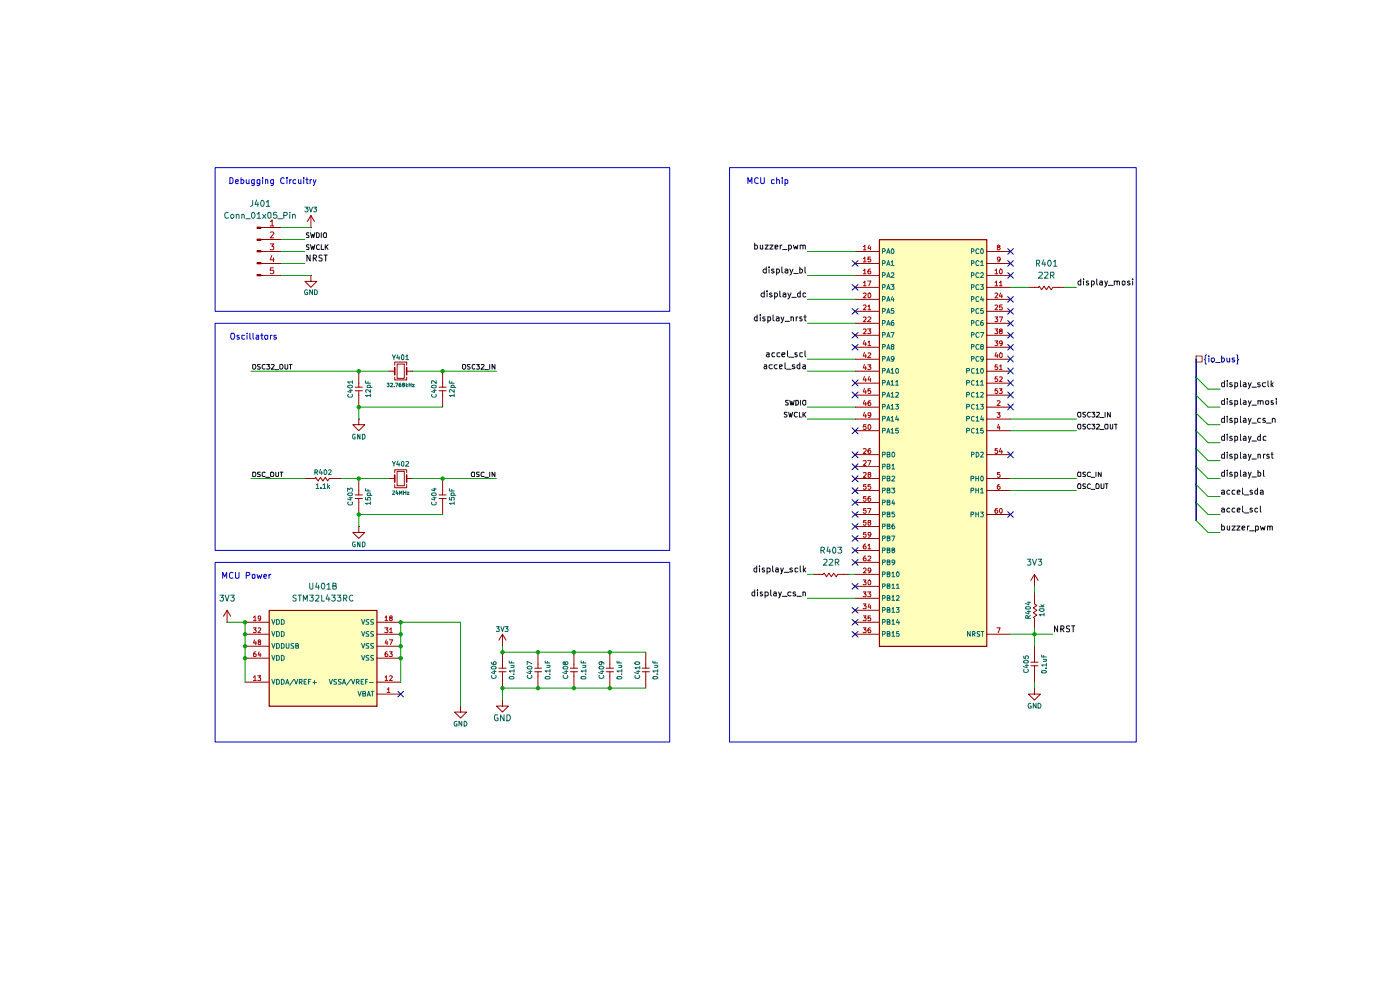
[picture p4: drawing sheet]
<svg xmlns="http://www.w3.org/2000/svg" width="297mm" height="210mm" viewBox="0 0 297 210" stroke-linecap="round" stroke-linejoin="round" font-family="sans-serif">
<g fill="#ffb">
<path d="M57.1 129.5h22.9v20.3h-22.9z"/>
<path d="M186.6 50.8h22.7v86.3h-22.7z"/>
</g>
<g fill="none" stroke="#910000" stroke-width=".21">
<path d="M181.4 53.3h5.1M181.4 55.9h5.1M181.4 58.4h5.1M209.3 53.3h5.1M209.3 55.9h5.1M209.3 58.4h5.1M82.5 78.7h1.2M83.7 77.5v-.7h2.6v.7M84.2 77.2h1.6v3.1h-1.6zM86.3 78.7h1.2M181.4 61h5.1M181.4 63.5h5.1"/>
<path d="M181.4 66h5.1M181.4 68.6h5.1M181.4 71.1h5.1M181.4 73.7h5.1M181.4 76.2h5.1M181.4 78.7h5.1M209.3 61h5.1M209.3 63.5h5.1M209.3 66h5.1M209.3 68.6h5.1M209.3 71.1h5.1M209.3 73.7h5.1"/>
<path d="M209.3 76.2h5.1M209.3 78.7h5.1M218.2 61h2.1l.2-.3 .5 .8 .5-.8 .5 .8 .5-.8 .5 .8 .4-.5h2.4M83.7 80v.6h2.6v-.6M84.2 100h1.6v3h-1.6zM181.4 81.3h5.1M181.4 83.8h5.1M181.4 86.4h5.1M181.4 88.9h5.1M181.4 91.4h5.1M181.4 96.4h5.1M181.4 99h5.1"/>
<path d="M209.3 81.3h5.1M209.3 83.8h5.1M209.3 86.4h5.1M209.3 88.9h5.1M209.3 91.4h5.1M209.3 96.4h5.1M64.7 101.5h2.1l.2-.2 .5 .7 .5-.7 .5 .7 .5-.7 .5 .7 .3-.5h2.5M75.4 105.7h1.5M75.4 105h1.5M76.1 111.7v1.2h1.3l-1.3 1.3-1.3-1.3h1.3M76.1 111.7h.1M76.1 101.5v3.5"/>
<path d="M76.1 105.7v3.4M82.5 101.5h1.2M83.7 100.2v-.5h2.6v.5M83.7 102.8v.7h2.6v-.7M86.3 101.5h1.2M93.1 105.7h1.6M93.1 105h1.6M93.9 101.5v3.5M93.9 105.7v3.4M181.4 101.5h5.1M181.4 104.1h5.1M181.4 106.6h5.1"/>
<path d="M181.4 109.1h5.1M181.4 111.7h5.1M181.4 114.2h5.1M181.4 116.8h5.1M181.4 119.3h5.1M209.3 101.5h5.1M209.3 104.1h5.1M209.3 109.1h5.1M48.2 132h.1M48.2 129.5l-.8 1.2M48.2 129.5l.7 1.2M48.2 129.5v2.5"/>
<path d="M52 132h5.1M52 134.5h5.1M52 137.1h5.1M52 139.6h5.1M79.9 132h5.1M79.9 134.5h5.1M79.9 137.1h5.1M79.9 139.6h5.1M137 138.3v3.4M172.6 121.8h2l.2-.2 .5 .7 .6-.7 .5 .7 .5-.7 .5 .7 .3-.5h2.5M181.4 132h5.1M181.4 134.5h5.1"/>
<path d="M181.4 121.8h5.1M181.4 124.4h5.1M181.4 126.9h5.1M181.4 129.5h5.1M209.3 134.5h5.1M219.5 124.4h.1M219.5 125.6v2.5l.5 .3-.8 .5 .8 .6-.8 .5 .8 .5-.8 .5 .3 .1v2.2M219.5 121.8v2.6M219.5 137.1v3.4M219.5 121.8l-.8 1.3M219.5 121.8l.7 1.3M52 144.7h5.1"/>
<path d="M79.9 144.7h5.1M79.9 147.2h5.1M97.7 149.8v1.2h1.3l-1.3 1.3-1.3-1.3h1.3M97.7 149.8h.1M106.6 148.5v1.3h1.3l-1.3 1.2-1.3-1.2h1.3M106.6 148.5h.1M136.2 142.5h1.6M136.2 141.7h1.6M137 142.5v3.5M218.7 141.2h1.5M218.7 140.5h1.5M219.5 146v1.2h1.2l-1.2 1.3-1.3-1.3h1.3"/>
<path d="M219.5 146h.1M219.5 141.2v3.5"/>
</g>
<path d="M186.6 50.8h22.7v86.3h-22.7zM57.1 129.5h22.9v20.3h-22.9z" fill="none" stroke="#910000" stroke-width=".25"/>
<g fill="none" stroke="#b90000" stroke-width=".21">
<path d="M183.1 52.3l.4-.3v1M183.1 54.9l.4-.4v1M183.1 57.4l.4-.3v1M183.1 59.9l.4-.3v1M183.1 53h.6M183.1 55.5h.6M183.1 58.1h.6M184.1 59.6h.6l-.4 1M184.4 52l-.3 .7h.6M184.7 54.5h-.6v.5l.6-.1v.6h-.6M184.7 57.1h-.3l-.3 .2v.7l.6 .1v-.6h-.5l-.1 .2M184.7 52.3v.7"/>
<path d="M211.1 57.4l.3-.3v1M211.1 59.9l.3-.3v1M211.1 58.1h.6M211.8 52.4l-.2-.1v-.2h.5l.1 .1-.2 .2-.4 .2 .1 .4h.3l.2-.2-.3-.4M212 59.9l.3-.3v1M212.2 54.9l-.3 .3-.3-.1v-.5h.5a.73 .73 0 0 1-.2 .9h-.2M212.3 57.1l.3 .2-.1 .8h-.3l-.2-.4zM183.1 62.2h.6v.4l-.6 .6h.6M183.1 64.8h.6v.3l-.6 .6h.6M183.1 67.3h.6v.3l-.6 .6h.6M183.1 69.8h.6v.4l-.6 .6h.6M183.1 60.6h.6"/>
<path d="M183.4 72.2l-.3 .8h.7M183.4 74.8l-.3 .7h.7M183.4 77.3l-.3 .8h.7M183.4 79.8l-.3 .8h.7M183.6 72.6v.7M183.6 75.2v.7M183.6 77.7v.7M184.1 69.8h.6l-.3 .4h.3v.2v.4l-.6-.1M184.1 77.4h.6l-.3 .4h.3v.4l-.2 .2-.4-.1M184.1 62.3l.3-.2a.53 .53 0 0 1 .3 .6 .53 .53 0 0 1-.4 .5l-.2-.2zM184.1 65l.3-.3v1M184.1 67.3l.4-.1 .2 .4-.6 .6h.6"/>
<path d="M184.1 72.6l.3-.3v1M184.1 74.9l.4-.1 .2 .3-.6 .8h.6M184.1 65.7h.6M184.1 73.3h.6M184.4 79.8l-.3 .8h.6M211.1 62.2l.4-.1 .2 .2-.6 .9h.6M211.1 64.8l.4-.1 .2 .2-.6 .8h.6M211.1 67.2h.6l-.4 .4h.3l.1 .2-.1 .4h-.5M211.1 69.8h.6l-.4 .4h.3l.1 .2-.1 .4-.5-.1M211.1 72.3h.6l-.4 .4h.3l.1 .5-.2 .1-.4-.1M211.1 60.6h.6M211.3 74.8l-.2 .7h.7"/>
<path d="M211.6 77.4h-.4l-.1 .5 .5-.1 .1 .4-.2 .2-.4-.1M211.6 79.9h-.4l-.1 .5 .5-.1 .1 .5-.2 .1h-.4M211.6 75.2v.7M212 67.2h.7l-.4 1M212 77.6l.3-.2v1M212 60.6h.6M212 78.4h.6M212.3 62.1l-.3 .7h.7M212.3 70.2l-.3-.3 .3-.1h.3v.3l-.6 .3 .2 .4 .4-.1v-.4l-.2-.1M212.3 74.8l.3 .2v.7l-.3 .2a.63 .63 0 0 1 0-1.1zM212.5 62.5v.7M212.6 64.7h-.5l-.1 .5 .5-.1 .1 .5h-.6"/>
<path d="M212.6 72.7l-.1 .2h-.3l-.2-.4 .3-.2 .3 .1v.7l-.4 .2M183.1 95.2h.6v.4l-.6 .6h.6M183.1 97.8h.6v.3l-.6 .6h.6M183.4 82.4l-.3 .7h.7M183.4 84.9l-.3 .8h.7M183.4 87.5l-.3 .7h.7M183.6 80.3v.6M183.6 82.8v.7M183.6 85.3v.7M183.6 87.9v.7M183.7 90.1h-.5l-.1 .5 .5-.2 .1 .2v.4h-.6M184.1 97.7h.6l-.4 1"/>
<path d="M184.1 90.3l.2-.2a.52 .52 0 0 1 .5 .5 .52 .52 0 0 1-.4 .5l-.3-.2zM184.7 82.5h-.6v.5l.2-.2 .4 .1v.4l-.2 .2-.4-.1M184.7 85h-.4l-.2 .3v.6l.4 .1 .2-.1v-.5l-.2-.1-.4 .3M184.7 95.2h-.4l-.2 .2v.7a.35 .35 0 0 0 .5 0 .35 .35 0 0 0 0-.5 .35 .35 0 0 0-.5 0v.2M184.7 80.3v.6M184.7 88v.1h-.6l.1-.6h.5a.72 .72 0 0 1-.3 1.1h-.2M211.5 87.5h.7l-.4 .4 .4 .2v.3l-.3 .2-.4-.1M211.6 82.5h-.4l-.1 .5 .4-.2 .2 .5-.2 .2-.4-.1M211.6 85.1l.4-.1 .2 .3-.7 .7h.7M211.6 95.2h-.4l-.1 .4 .4-.1 .2 .3-.1 .3h-.5M211.8 90l-.2 .8h.6M212 80h.6v.3l-.6 .6h.6"/>
<path d="M212 82.5h.6l-.3 .3 .3 .2v.4h-.6M212 90.4v.7M212.3 95.1l-.3 .7h.7M212.5 95.5v.7M183.1 100.3h.6v.4l-.6 .6h.6M183.6 115.4a.59 .59 0 0 0-.5 .4 .59 .59 0 0 0 .2 .6l.4-.1v-.4l-.3-.1-.3 .2M183.6 117.9a.59 .59 0 0 0-.5 .4 .59 .59 0 0 0 .2 .7l.4-.1v-.5h-.3l-.3 .1M183.7 102.8h-.5l-.1 .4h.6v.5h-.6M183.7 105.3h-.5l-.1 .4h.6v.5l-.1 .1-.5-.1M183.7 107.9h-.5l-.1 .4h.6v.4l-.1 .2-.5-.2M183.7 110.4h-.5l-.1 .4h.6v.5l-.1 .1-.5-.1M183.7 112.9h-.5l-.1 .5h.6v.4l-.1 .2-.5-.2"/>
<path d="M184.1 107.9h.6l-.4 1M184.1 115.7l.3-.3v1M184.1 118.1l.4-.2 .2 .4-.6 .7h.6M184.1 116.4h.6M184.3 100.7l-.2-.1v-.3l.6-.1v.4l-.6 .2v.4a.36 .36 0 0 0 .6 0 .36 .36 0 0 0 0-.5h-.2M184.3 110.8l-.2-.1v-.2l.6-.1v.3l-.6 .2v.4l.2 .1 .4-.2v-.4h-.2M184.7 102.8h-.6v.4a.35 .35 0 0 1 .5 0 .35 .35 0 0 1 0 .5 .35 .35 0 0 1-.5 0M184.7 105.3h-.4l-.2 .2v.7l.2 .1h.4v-.6h-.4l-.2 .1M184.7 113.4l-.2 .1h-.4l.1-.6 .5 .1a.61 .61 0 0 1-.5 1M211.6 107.9h-.4l-.1 .4 .1 .5 .3 .1 .2-.5-.2-.2-.4 .2M212 102.8h-.2l-.2 .2v.7a.35 .35 0 0 0 .5 0 .35 .35 0 0 0 0-.5 .35 .35 0 0 0-.5 0v.2M212.1 100.2h-.5v.5a.35 .35 0 0 1 .5 0 .35 .35 0 0 1 0 .5 .35 .35 0 0 1-.5 0"/>
<path d="M212.2 107.9h.3l.1 .1v.6l-.3 .3a.66 .66 0 0 1-.1-1zM53.8 131l.3-.4v1.1M53.8 133.2h.6l-.4 .4h.3l.1 .2-.1 .4-.5-.1M53.8 131.7h.6M54 135.7l-.2 .7h.6M54.3 138.3h-.4a.74 .74 0 0 0-.1 1h.5l.1-.4-.1-.2h-.5v.2M54.3 136.1v.6M54.8 133.3h.5v.3l-.6 .6h.6M54.9 136.1h-.1v-.3h.5v.3l-.5 .2v.4h.4l.1-.4-.2-.2M54.9 138.3l-.1 .6h.6M55.2 138.6v.7M55.3 131.1l-.2 .2-.3-.1v-.5h.5v.7l-.2 .3h-.2"/>
<path d="M81.6 133.2h.7l-.3 .4 .3 .2v.2l-.2 .2-.5-.1M81.7 131l.3-.4v1.1M81.7 131.7h.6M82 135.7l-.3 .7h.6M82.1 138.3l-.4 .2v.7l.4 .1 .2-.2-.2-.4h-.3l-.1 .2M82.1 136.1v.6M82.6 133.5l.4-.3v1M82.6 135.7h.7l-.5 1M82.6 138.3h.6l-.3 .4h.2l.1 .2-.1 .4-.5-.1M82.6 134.2h.6M82.8 131.1l-.2-.2 .1-.2 .4-.1 .1 .3-.1 .2h-.4v.6h.4l.1-.4-.1-.2M183.1 120.6l.2-.1 .4 .1v.4l-.6 .5h.6"/>
<path d="M183.1 123h.6l-.3 .4 .3 .1v.5h-.6M183.1 125.6h.6l-.3 .4 .3 .1v.4h-.6M183.1 128.1h.6l-.3 .4 .3 .1v.4h-.6M183.1 130.6h.6l-.3 .5h.3v.5h-.6M183.1 133.2h.6l-.3 .4 .3 .1v.4h-.6M184.1 125.6h.6l-.3 .4 .3 .2v.4l-.6-.1M184.4 123a.53 .53 0 0 1 .3 .6 .53 .53 0 0 1-.4 .4l-.2-.1v-.6zM184.4 128.1l-.3 .7h.6M184.7 130.6h-.6v.5h.6v.6l-.6-.1M184.7 133.2h-.3l-.3 .2v.7l.6 .1v-.6h-.5l-.1 .2M184.7 128.4v.7M184.7 121l-.2 .2-.4-.1v-.5l.2-.1 .4 .1a.64 .64 0 0 1-.2 .9h-.3"/>
<path d="M211.5 133.2h.7l-.4 1M53.8 143.7l.3-.4v1.1M53.8 144.4h.6M54.7 143.3h.6l-.4 .5h.4v.5h-.6M81.7 143.7l.3-.4v1.1M81.7 144.4h.6M82.1 146.2l.4-.3v1M82.1 146.9h.6M82.6 143.4l.5-.1 .1 .2-.6 .9h.6"/>
</g>
<g fill="none" stroke="#006665" stroke-width=".21">
<path d="M187.2 53.3h.6v-.4l-.2-.2h-.4v1.1M187.2 55.9l.6-.1v-.3l-.2-.2h-.4v1M187.2 58.4l.6-.1v-.3l-.2-.2h-.4v1M188.1 53.8l.4-1.1 .3 1.1M188.1 56.3l.4-1 .3 1M188.1 58.8l.4-1 .3 1M188.2 53.5h.5M188.2 56h.5M188.2 58.6h.5M189.1 55.6l.2-.3v1M189.1 58l.4-.2 .2 .4-.7 .6h.7M189.1 56.3h.6"/>
<path d="M189.3 52.7a.53 .53 0 0 1 .4 .6 .53 .53 0 0 1-.5 .5l-.1-.6zM206.1 53.3h.5l.1-.3-.3-.3h-.3v1.1M206.1 55.9l.5-.1 .1-.3-.3-.2h-.3v1M206.1 58.4l.5-.1 .1-.2-.3-.3h-.3v1M207.7 52.9l-.3-.2a.61 .61 0 0 0-.2 1.1l.5-.1M207.7 55.5l-.3-.2a.61 .61 0 0 0-.2 1l.5-.1M207.7 58l-.3-.2a.61 .61 0 0 0-.2 1h.5M208 55.6l.4-.3v1M208 58l.4-.2 .2 .3-.6 .7h.6M208 56.3h.6M208.3 52.7a.53 .53 0 0 1 .3 .6 .53 .53 0 0 1-.4 .5l-.2-.6zM187.2 61h.4l.2-.2v-.3l-.6-.1v1"/>
<path d="M187.2 63.5h.4l.2-.2v-.3l-.6-.1v1M187.2 66h.4l.2-.1v-.4l-.6-.1v1.1M187.2 68.6h.4l.2-.2v-.3l-.6-.1v1M187.2 71h.5l.1-.4-.6-.1v1M187.2 73.6h.5l.1-.4-.6-.1v1M187.2 76.1h.5l.1-.4-.6-.1v1M187.2 78.7h.5l.1-.5-.6-.1v1.1M188.1 61.4l.4-1 .3 1M188.1 63.9l.4-1 .3 1M188.1 66.5l.4-1.1 .3 1.1M188.1 69l.4-1 .3 1M188.1 71.5l.4-1 .3 1"/>
<path d="M188.1 74.1l.4-1 .3 1M188.1 76.6l.4-1 .3 1M188.1 79.2l.4-1.1 .3 1.1M188.2 61.1h.5M188.2 63.7h.5M188.2 66.2h.5M188.2 68.7h.5M188.2 71.3h.5M188.2 73.8h.5M188.2 76.4h.5M188.2 78.9h.5M189 60.4h.7l-.4 .4h.3l.1 .2-.1 .4-.6-.1"/>
<path d="M189 70.5h.7l-.5 1M189.1 78.5l.2-.4v1.1M189.1 79.2h.6M189.2 73.5l-.1-.3 .4-.1 .2 .2-.1 .2-.5 .1v.5h.5l.1-.4-.2-.2M189.3 62.9l-.2 .7h.6M189.6 65.4h-.5v.6l.5-.1v.6l-.5-.1M189.6 68h-.3a.82 .82 0 0 0-.2 1h.5l.1-.4-.1-.2h-.5v.2M189.6 63.2v.7M189.7 76l-.2 .3h-.3l-.1-.3v-.2l.4-.2a.83 .83 0 0 1 0 1h-.4M190.2 78.1l.4 .2v.7l-.1 .2h-.3l-.1-.2a.64 .64 0 0 1 .1-.9zM205.1 78.7h.5l.1-.5-.6-.1v1.1M206.1 61h.3l.3-.3-.1-.2-.5-.1v1"/>
<path d="M206.1 63.5h.3l.3-.3-.1-.2-.5-.1v1M206.1 66h.3l.3-.2-.1-.3-.5-.1v1.1M206.1 68.6h.3l.3-.3-.1-.2-.5-.1v1M206.1 71h.4l.2-.3-.6-.2v1M206.1 73.6h.4l.2-.4-.6-.1v1M206.1 76.1h.4l.2-.3-.6-.2v1M206.7 78.2l-.3-.1-.3 .3v.5l.1 .3 .5-.1M207.1 78.5l.2-.4v1.1M207.1 79.2h.6M207.7 60.5a.45 .45 0 0 0-.6 0 .45 .45 0 0 0 0 .6l.1 .3 .5-.1M207.7 63a.45 .45 0 0 0-.6 .1 .45 .45 0 0 0 0 .6l.1 .2 .5-.1M207.7 65.5a.45 .45 0 0 0-.6 .1 .45 .45 0 0 0 0 .6l.1 .3 .5-.1"/>
<path d="M207.7 68.1a.45 .45 0 0 0-.6 0 .45 .45 0 0 0 0 .6l.1 .3 .5-.1M207.7 70.6a.49 .49 0 0 0-.6 .1 .49 .49 0 0 0 0 .7l.1 .1h.5M207.7 73.2a.49 .49 0 0 0-.6 .1 .49 .49 0 0 0 0 .6l.1 .2 .5-.1M207.7 75.7a.49 .49 0 0 0-.6 .1 .49 .49 0 0 0 0 .7l.1 .1 .5-.1M208 60.4h.6l-.3 .4h.2l.1 .2-.1 .4-.5-.1M208 70.5h.7l-.5 1M208.1 78.2l.2-.1a.53 .53 0 0 1 .3 .6 .53 .53 0 0 1-.4 .5l-.2-.4zM208.2 73.5l-.2-.3 .4-.1 .2 .2-.1 .2-.4 .1v.5h.4l.1-.4-.2-.2M208.3 62.9l-.3 .7h.7M208.5 65.4h-.4l-.1 .6 .5-.1v.6l-.5-.1M208.5 68l-.3 .1a.74 .74 0 0 0-.1 .9h.4l.1-.4-.1-.2h-.4l-.1 .2M208.5 63.2v.7"/>
<path d="M208.6 76l-.2 .3h-.2l-.2-.3v-.2l.4-.2a.83 .83 0 0 1 0 1h-.3M187.2 81.2h.5l.1-.4-.6-.1v1M187.2 83.7h.5l.1-.4-.6-.1v1M187.2 86.3h.5l.1-.4-.6-.1v1M187.2 88.8h.5l.1-.4-.6-.1v1M187.2 91.4h.5l.1-.5-.6-.1v1.1M187.2 96.4h.5l.1-.4-.6-.1v1M187.2 99h.5l.1-.4-.6-.1v1M188.1 81.7l.4-1 .3 1M188.1 84.2l.4-1 .3 1M188.1 86.8l.4-1 .3 1M188.1 89.3l.4-1 .3 1"/>
<path d="M188.1 91.9l.4-1.1 .3 1.1M188.2 96.4h.5v-.5h-.5v1h.6v-.4l-.2-.1M188.2 99l.5-.1v-.4h-.5v1l.6-.1v-.3l-.2-.1M188.2 81.4h.5M188.2 84h.5M188.2 86.5h.5M188.2 89.1h.5M188.2 91.6h.5M189.1 81l.2-.3v1M189.1 83.5l.2-.3v1M189.1 86l.2-.2v1M189.1 88.6l.2-.3v1"/>
<path d="M189.1 91.1l.2-.3v1.1M189.1 81.7h.6M189.1 84.2h.6M189.1 86.8h.6M189.1 89.3h.6M189.1 91.9h.6M189.2 98.7l.3-.2v1M189.2 99.5h.6M189.3 95.9a.52 .52 0 0 1 .6 .5 .52 .52 0 0 1-.4 .5l-.3-.1zM190 81l.3-.3v1M190 83.3h.6v.4l-.6 .5h.6M190 85.8h.6l-.4 .4 .4 .1v.4h-.6"/>
<path d="M190 81.7h.6M190.2 88.2l-.2 .8h.7M190.5 88.6v.7M190.6 90.8h-.5l-.1 .6 .5-.1 .1 .5h-.6M205.1 81.2h.5l.1-.4-.6-.1v1M205.1 83.7h.5l.1-.4-.6-.1v1M205.1 86.3h.5l.1-.4-.6-.1v1M205.1 88.8h.5l.1-.4-.6-.1v1M205.1 91.4h.5l.1-.5-.6-.1v1.1M206.1 96.4h.4l.2-.3-.2-.2h-.4v1M206.7 80.8l-.3-.1-.3 .2v.5l.3 .3 .3-.1M206.7 83.3l-.3-.1-.3 .3v.5l.3 .2h.3"/>
<path d="M206.7 85.9l-.3-.1-.3 .2v.5l.3 .3 .3-.1M206.7 88.4l-.3-.1-.3 .3v.5l.3 .2 .3-.1M206.7 90.9l-.3-.1-.3 .3v.5l.3 .3 .3-.1M207.1 81l.2-.3v1M207.1 83.5l.2-.3v1M207.1 86l.2-.2v1M207.1 88.6l.2-.3v1M207.1 91.1l.2-.3v1.1M207.1 95.9h.3l.3 .5-.4 .5h-.2zM207.1 81.7h.6M207.1 84.2h.6M207.1 86.8h.6"/>
<path d="M207.1 89.3h.6M207.1 91.9h.6M208 81l.4-.3v1M208 83.3l.4-.1 .2 .2-.6 .8h.6M208 85.8h.6l-.3 .4h.2l.1 .4-.2 .2-.4-.1M208 96l.5-.1 .1 .2-.6 .8h.6M208 81.7h.6M208.3 88.2l-.3 .8h.7M208.5 90.8h-.4l-.1 .6 .5-.1 .1 .4-.2 .2-.4-.1M208.5 88.6v.7M187.2 101.5h.5l.1-.4-.6-.1v1M187.2 104.1l.6-.1v-.4l-.6-.1v1.1"/>
<path d="M187.2 106.6l.6-.1v-.3l-.6-.1v1M187.2 109.1h.6v-.4l-.6-.1v1M187.2 111.7l.6-.1v-.3l-.6-.1v1M187.2 114.2l.6-.1v-.3l-.6-.1v1M187.2 116.8l.6-.1v-.4l-.6-.1v1.1M187.2 119.3l.6-.1v-.3l-.6-.1v1M188.2 101.5l.5-.1v-.4h-.5v1l.6-.1v-.3l-.2-.1M188.2 104h.5v-.5h-.5v1.1h.4l.2-.1v-.4l-.2-.1M188.2 106.5h.5v-.4h-.5v1h.4l.2-.1v-.3l-.2-.2M188.2 109.1h.5v-.5h-.5v1h.4h.2v-.4l-.2-.1M188.2 111.6h.5v-.4h-.5v1h.4l.2-.1v-.3l-.2-.2M188.2 114.1h.5v-.4h-.5v1h.4l.2-.1v-.4l-.2-.1"/>
<path d="M188.2 116.7h.5v-.5h-.5v1.1h.4l.2-.2v-.3l-.2-.1M188.2 119.2h.5v-.4h-.5v1h.4l.2-.2v-.3l-.2-.1M189.1 103.5h.7l-.3 .4a.34 .34 0 0 1 .3 .3 .34 .34 0 0 1-.2 .4l-.5-.1M189.1 113.7h.7l-.4 1M189.2 101.1l.5-.1 .1 .3-.7 .7h.7M189.4 116.7l-.2-.1v-.3l.5-.1 .1 .2-.1 .2-.5 .2v.3l.2 .2 .4-.3-.2-.3M189.5 106l-.3 .8h.6M189.7 111.2h-.3l-.2 .2v.7a.35 .35 0 0 0 .5 0 .35 .35 0 0 0 0-.5 .35 .35 0 0 0-.5 0v.2M189.7 106.4v.7M189.7 108.6h-.5v.5l.4-.1 .2 .2-.1 .4h-.5M189.8 119.2l-.2 .2-.4-.1v-.4l.5-.1a.6 .6 0 0 1 .1 .6 .6 .6 0 0 1-.5 .4M206 101.5h.5v-.5h-.5v1"/>
<path d="M206 104.1h.4l.2-.2-.1-.4h-.5v1.1M206 109.1h.4l.2-.1-.1-.4h-.5v1M207 101v1M207 103.5v1.1M207 108.6v1M207 101.5h.6M207 104h.6M207 109.1h.6M207.6 101v1M207.6 103.5v1.1M207.6 108.6v1M208 103.8l.4-.3v1.1"/>
<path d="M208 108.6h.6l-.3 .4 .3 .2-.1 .4h-.5M208 104.6h.6M208.1 101.1l.1-.1a.52 .52 0 0 1 .4 .5 .52 .52 0 0 1-.3 .5l-.3-.4zM57.7 131.4l.3 1 .3-1M57.7 133.9l.3 1.1 .3-1.1M57.7 136.5l.3 1 .3-1M57.7 139l.3 1 .3-1M58.7 131.4l.6 .3v.5l-.2 .2h-.4zM58.7 133.9l.6 .3v.6l-.2 .2h-.4zM58.7 136.5l.6 .2v.5l-.2 .3h-.4zM58.7 139l.6 .3v.5l-.2 .2h-.4zM59.7 131.4l.6 .3v.5l-.2 .2h-.4z"/>
<path d="M59.7 133.9l.6 .3v.6l-.2 .2h-.4zM59.7 136.5l.6 .2v.5l-.2 .3h-.4zM59.7 139l.6 .3v.5l-.2 .2h-.4zM60.7 136.5l.1 1 .5-.1v-.9M62.3 136.6a.35 .35 0 0 0-.4-.1 .35 .35 0 0 0-.2 .3l.6 .4-.1 .3h-.5M62.7 137l.5-.1v-.3l-.5-.1v1h.5l.1-.4-.2-.1M76.7 131.4l.3 1 .4-1M76.7 133.9l.3 1.1 .4-1.1M76.7 136.5l.3 1 .4-1M76.7 139l.3 1 .4-1M78.2 131.5l-.3-.1-.3 .3 .2 .2 .4 .2v.2l-.6 .1M78.2 134l-.3-.1-.3 .3 .2 .3 .4 .1v.3l-.6 .1"/>
<path d="M78.2 136.6l-.3-.1-.3 .2 .6 .5v.2l-.6 .1M78.2 139.1l-.3-.1-.3 .3 .6 .4v.3h-.6M79.2 131.5l-.4-.1-.1 .2v.3a.36 .36 0 0 1 .4 .1 .36 .36 0 0 1 .1 .4h-.5M79.2 134l-.4-.1-.1 .2v.4a.36 .36 0 0 1 .4 .1 .36 .36 0 0 1 .1 .4h-.5M79.2 136.6h-.5v.3a.42 .42 0 0 1 .5 .6h-.5M79.2 139.1h-.5v.3a.42 .42 0 0 1 .5 .6h-.5M187.2 121.8h.6v-.4l-.6-.1v1M187.2 124.4l.6-.1v-.3l-.6-.1v.9M187.2 126.9l.6-.1v-.3l-.2-.2h-.4v1M187.2 129.5l.6-.1v-.4l-.2-.1h-.4v1M187.2 132l.6-.1v-.3l-.2-.2h-.4v1M187.2 134.5h.6v-.4l-.2-.2h-.4v1.1"/>
<path d="M188.2 121.8h.5v-.5h-.5v1h.4l.2-.1v-.4h-.2M188.2 124.3h.5v-.4h-.5v.9h.5l.1-.4-.2-.1M188.2 126.8h.5v-.4l-.5-.1v1h.5l.1-.4-.2-.1M188.2 129.4h.5v-.5h-.5v1h.5l.1-.4-.2-.1M188.2 131.9h.5v-.4l-.5-.1v1h.5l.1-.4-.2-.1M188.2 134.5h.5v-.5l-.5-.1v1.1h.5l.1-.5h-.2M189.2 121.6l.3-.3v1M189.2 124.1l.3-.2v.9M189.2 126.7l.3-.4v1M189.2 129.2l.3-.3v1M189.2 131.7l.3-.3v1M189.2 134.3l.3-.4v1.1"/>
<path d="M189.2 122.3h.6M189.2 124.8h.6M189.2 127.3h.6M189.2 129.9h.6M189.2 132.4h.6M189.2 135h.6M190.2 124.1l.3-.2v.9M190.2 126.5l.4-.2 .2 .3-.6 .7h.6M190.2 128.9h.6l-.4 .4 .4 .2-.1 .4-.5-.1M190.2 124.8h.6M190.2 121.4l.1-.1a.52 .52 0 0 1 .5 .5 .52 .52 0 0 1-.4 .5l-.2-.4zM190.4 131.4l-.2 .7h.6"/>
<path d="M190.7 133.9h-.5v.6l.4-.1 .2 .1-.1 .5-.5-.1M190.7 131.7v.7M205.8 133.9v1.1l-.6-1.1v1.1M206.3 134.5h.5v-.4l-.1-.2h-.4v1.1M206.5 134.5l.3 .5M207.9 134h-.6v.5h.5l.1 .3-.1 .2h-.5M208.1 133.9h.6M208.4 133.9v1.1M57.7 144.1l.3 1 .3-1M58.7 144.1l.6 .3v.5l-.2 .2h-.4zM59.7 144.1l.6 .3v.5l-.2 .2h-.4zM60.6 145.1l.4-1 .3 1"/>
<path d="M60.7 144.9h.4M62.3 144.1l-.8 1.3M62.5 144.1l.3 1 .4-1M63.5 144.7h.4l.2-.2v-.3l-.6-.1v1M63.8 144.7l.3 .4M64.5 144.6h.4M65 144.1h-.5v1h.5M65.4 144.6h.4M66 144.1h-.6v1M66.4 144.8h.7M66.7 144.4v.7M69.8 144.1l.4 1 .3-1"/>
<path d="M71.4 144.2l-.4-.1-.2 .3 .6 .4v.2l-.6 .1M72.4 144.2h-.6v.3l.6 .4-.2 .2h-.4M72.6 145.1l.4-1 .3 1M72.7 144.9h.5M74.4 144.1l-.9 1.3M74.6 144.1l.3 1 .4-1M75.6 144.7l.5-.1v-.4l-.5-.1v1M75.9 144.7l.3 .4M75.9 146.6l.4 1.1 .3-1.1M76.6 144.6h.4M77 147.2l.5-.1v-.4l-.5-.1v1.1h.5l.1-.5h-.3M77.1 144.1h-.5v1h.5"/>
<path d="M77.6 144.6h.3M77.9 147.7l.3-1.1 .4 1.1M78 144.1h-.4v1M78 147.4h.5M78.4 144.8h.8M78.7 146.6h.6M79 146.6v1.1"/>
</g>
<g fill="none" stroke="#0f0f0f" stroke-width=".21">
<path d="M160.1 52.1l.3-.1 .3 .2-.1 .5h-.5M160.1 51.6v1.2M161.3 52v.7h.5M161.8 52v.8M162.3 52h.7l-.7 .8h.7M162.6 57.1h-.5l-.2 .2v.4l.2 .2 .5-.1M162.6 56.6v1.3M163.2 56.6v.1M163.2 57.1v.8M163.3 52h.7l-.7 .8h.7M164.2 57.1h-.4l-.1 .2 .6 .4-.3 .2-.3-.1M164.4 52.4l.6-.1-.2-.3-.4 .1v.6h.5"/>
<path d="M164.8 57.1h.3l.3 .2-.1 .5h-.5M164.8 57.1v1.2M165.5 52v.8M165.9 56.6v1.1l.2 .2M165.9 52l-.4 .2M166 52.9h1M166.5 57.1h.5l.1 .1v.7M167.1 57.3l-.6 .2v.3h.6M167.3 52.1l.3-.1 .3 .2-.1 .5h-.5M167.3 52v1.3M167.6 57.1l.3 .8M168.2 57.1l-.4 1.1-.2 .1"/>
<path d="M168.3 52l.3 .8 .2-.6 .3 .6 .1-.8M168.4 58h.9M169.7 57.1h.3l.3 .2v.4l-.3 .2-.3-.1M169.7 56.6v1.3M169.8 52.1l.3-.1 .2 .2v.6M169.8 52v.8M170.3 52.2l.2-.2 .4 .2v.6M170.8 56.6v1.1l.1 .2M229.3 59.7l-.4-.1-.2 .3 .1 .5h.5M229.3 59.2v1.3M229.9 59.2v.1M229.9 59.6v.9"/>
<path d="M230.9 59.7h-.4v.2l.3 .1 .2 .3-.2 .2-.3-.1M231.6 59.7l.3-.1 .3 .3v.3l-.3 .3-.3-.1M231.6 59.6v1.3M232.7 59.2v1.1l.1 .2M233.3 59.7h.5v.8M233.8 59.9l-.5 .2 .1 .4 .4-.1M234.4 59.6l.3 .9M234.9 59.6l-.2 .9-.3 .4M236.4 59.7l.4-.1 .2 .2v.7M236.4 59.6v.9M237 59.8l.2-.2 .3 .2v.7M238.1 59.7h.6v.6l-.2 .2-.4-.2z"/>
<path d="M239.7 59.7l-.3-.1-.2 .3 .6 .4-.3 .2-.3-.1M240.3 59.2v.1M240.3 59.6v.9M160.6 67.2h-.4l-.2 .3v.3l.3 .3 .3-.1M160.6 66.8v1.3M161.3 66.8v.1M161.3 67.2v.9M162.1 77.4h.5v.8M162.1 62.2l-.4-.1-.2 .3v.3l.2 .3 .4-.1M162.1 61.7v1.3M162.3 67.2h-.4l-.1 .2 .2 .2h.3v.4h-.5M162.6 74.8h.6v.9"/>
<path d="M162.6 77.6l-.5 .3 .1 .3 .4-.1M162.7 61.7v.1M162.7 62.1v.9M162.9 68h.5v-.8h-.5v1.3M163.2 75.1l-.6 .3 .1 .3 .5-.1M163.7 62.2l-.3-.1-.2 .3 .6 .4-.2 .2-.4-.1M163.8 77.4h-.5l-.1 .2v.4l.2 .2 .4-.1M164 66.8v1.1l.3 .2M164.3 74.8h-.5l-.1 .2 .1 .6h.5M164.3 62.2l.4-.1 .2 .3-.1 .5h-.5M164.3 62.1v1.3M164.7 67.2h.5l.1 .9"/>
<path d="M164.8 77.4h-.4l-.1 .2v.4l.2 .2 .3-.1M165.3 67.5l-.6 .1v.4h.6M165.4 77.8l.5-.2v-.2h-.5v.2v.5h.5M165.4 74.8l-.6 .1v.6l.3 .2 .3-.1M165.4 61.7v1.1l.3 .2M165.7 67.2l.3 .9M165.9 75.3l.6-.2v-.3h-.6v.6a.36 .36 0 0 0 .6 .2M166.1 62.2l.4-.1 .2 .2v.7M166.3 67.2l-.3 .9-.3 .4M166.5 77v1.1l.2 .1M166.5 68.2h1M166.7 62.4l-.6 .2v.3h.6"/>
<path d="M166.9 78.3h.9M167 74.4v1l.2 .3M167.1 62.1l.4 .9M167.4 75.8h1M167.8 62.1l-.4 1.1-.3 .2M167.8 67.3l.4-.1 .1 .9M167.8 67.2v.9M168 63.1h.9M168.6 77.4h-.5v.2l.1 .2h.4l.1 .2a.36 .36 0 0 1-.6 .1M168.9 67.2v.9M169.1 74.8h-.4v.4l.4 .1v.3h-.4M169.2 67.2l-.3 .3"/>
<path d="M169.7 77.4h-.5l-.1 .2v.4l.2 .2 .4-.1M169.7 77v1.2M169.8 62.2l-.4-.1-.2 .3v.5h.6M169.8 61.7v1.3M170.1 67.2h-.4v.4h.4l.1 .3-.2 .2-.3-.1M170.3 74.8l-.6 .1v.6l.2 .2 .4-.1M170.3 77.4h.5l.1 .8M170.5 67.2h.5M170.8 74.4v1l.1 .3M170.8 66.8v1.2l.2 .1M170.9 77.6l-.6 .3 .1 .3 .5-.1M170.9 62.2h-.6v.6l.2 .2 .4-.1"/>
<path d="M235.1 60.5h1M167 87.5h-.5v.4l.3 .1 .2 .2-.2 .3-.4-.1M167.2 84.9h-.4l-.2 .2 .2 .2 .4 .2v.4h-.6M167.3 87.5l.3 1 .1-.8 .2 .8 .2-1M167.6 84.9l.2 1 .2-.7 .2 .7 .3-1M168.8 84.9h.4a.58 .58 0 0 1 .2 .7 .58 .58 0 0 1-.6 .3zM169.2 87.5h-.5a.54 .54 0 0 0-.2 .6 .54 .54 0 0 0 .7 .3M169.6 87.5v1h.4M169.8 84.9v1M170.3 85h.6v.8l-.4 .1a.67 .67 0 0 1-.2-.9zM170.3 87.5v1M170.5 87.9l.4 .6"/>
<path d="M170.9 87.5l-.6 .6M228.7 87.5h.6v.8l-.4 .2a.67 .67 0 0 1-.2-1zM228.7 90.1h.6v.7l-.4 .2a.67 .67 0 0 1-.2-.9zM230.3 87.5h-.5v.4l.3 .1 .2 .2-.2 .3-.4-.1M230.3 90h-.5v.4l.4 .1 .1 .3-.2 .2-.4-.1M231.3 87.5h-.4l-.3 .4 .4 .6 .3-.1M231.3 90.1l-.4-.1a.55 .55 0 0 0-.2 .8l.3 .2 .3-.2M231.6 87.5h.6l-.3 .3 .3 .1v.5h-.6M231.6 90h.6l-.3 .3 .3 .1v.4l-.1 .2-.5-.2M232.7 87.5h.5l.1 .2-.7 .8h.7M232.7 90.1l.5-.1 .1 .3-.7 .7h.7M233.4 88.6h.8"/>
<path d="M233.4 91.1h.8M234.4 90.1h.6v.7l-.4 .2a.67 .67 0 0 1-.2-.9zM234.4 87.5v1M235.5 87.5v1l-.6-1v1M235.5 90v.8l.2 .2 .4-.2v-.8M236.4 90h.6M236.7 90v1M53.6 100.2h.5a.63 .63 0 0 1 0 .9l-.5-.1zM55.2 100.2h-.5a.44 .44 0 0 0 .1 .4 .44 .44 0 0 0 .4 .2l-.1 .3h-.5M56.2 100.2h-.4l-.2 .1v.6l.2 .2 .4-.1M56.4 101.3h.8M57.4 100.2h.5a.63 .63 0 0 1 0 .9l-.5-.1z"/>
<path d="M58.5 100.2l.1 .9h.4l.1-.9M59.4 100.2h.6M59.7 100.2v.9M228.7 100.2h.6l-.1 .9-.5-.1zM228.9 102.6l.4 .2v.7h-.6a.67 .67 0 0 1 .2-.9zM230.3 100.2h-.5v.4l.4 .1 .1 .2-.1 .2h-.5M230.3 102.7h-.5v.4l.4 .1 .1 .3-.1 .1h-.5M231.3 100.2h-.4a.55 .55 0 0 0 0 .9l.4-.1M231.3 102.8l-.3-.2-.3 .3a.55 .55 0 0 0 .2 .7l.4-.1M231.5 101.3h.7M231.5 103.8h.7M232.5 100.2v.9"/>
<path d="M232.7 102.6h.2a.66 .66 0 0 1 .1 1l-.5-.1v-.7zM233.6 100.2v.9l-.6-.9v.9M233.6 102.6l.1 1h.3l.2-.1v-.9M234.5 102.6h.5M234.8 102.6v1M160.1 125.6h-.3l-.3 .2 .1 .5h.5M160.1 125.1v1.3M160.5 120.6l-.3-.1-.3 .2 .1 .5h.5M160.5 120.1v1.2M160.7 125.1v.1M160.7 125.6v.8M161.1 120.1h.1"/>
<path d="M161.1 120.5v.8M161.7 125.6h-.4v.3l.3 .1 .2 .2-.2 .2-.3-.1M162.1 120.6h-.4v.2l.4 .1 .1 .3-.1 .1-.4-.1M162.3 125.6h.4l.3 .2-.1 .5h-.6M162.3 125.6v1.2M162.7 120.6l.5-.1 .2 .2-.1 .5h-.6M162.7 120.5v1.3M163.5 125.1v1.1l.2 .2M163.9 120.1v1.1l.2 .1M164.2 125.6h.5v.8M164.6 120.6h.5v.7M164.7 125.9h-.4l-.2 .2 .2 .3 .4-.1"/>
<path d="M165.1 120.8h-.4l-.2 .2 .2 .3 .4-.1M165.2 125.6l.2 .8M165.6 120.5l.3 .8M165.8 125.6l-.4 1.1-.2 .1M165.9 126.5h1.1M166.2 120.5l-.4 1.2-.2 .1M166.4 121.4h1M167.8 125.6h-.4l-.3 .2 .1 .5h.6M168.1 120.6l-.3-.1-.2 .2 .4 .2 .1 .3-.1 .1-.4-.1M168.7 125.6h-.3l-.2 .2 .5 .2 .1 .2-.1 .2-.5-.1M169.1 126.5h.9M169.2 120.6h-.5v.6h.5"/>
<path d="M169.8 120.1v1.1l.1 .1M170.3 125.6h.4l.2 .1v.7M170.3 125.6v.8M170.4 120.1v1.2M170.5 120.8l.4 .5M170.9 120.5l-.5 .5M224.4 132.8v1.2l-.7-1.2v1.2M225 133.4l.6-.1v-.5h-.6v1.2M225.3 133.4l.4 .6M226.9 132.8h-.7v.5l.7 .2-.1 .4h-.6M227.3 132.8h.7M227.7 132.8v1.2"/>
</g>
<path d="M83.7 78v1.5M86.3 78v1.5M83.7 100.8v1.5M86.3 100.8v1.5" fill="none" stroke="#910000" stroke-width=".34"/>
<path d="M253.7 75.5h1.3v1.3h-1.3z" fill="#fff"/>
<path d="M253.7 75.5h1.3v1.3h-1.3z" fill="none" stroke="#765500" stroke-width=".21"/>
<path d="M255.9 75.3l-.2 .2v.6l-.2 .2 .2 .2v.5l.2 .2M256.5 75.5v.1M256.5 75.9v.9M257 75.9h.5l.1 .2v.4l-.2 .3-.4-.3zM257.9 76.9h.9M259.2 75.9h.4l.2 .2v.4l-.3 .3-.3-.1M259.2 75.5v1.3M260.3 75.9v.8l.4 .1 .2-.2M260.9 75.9v.9M261.9 75.9h-.4l-.1 .2 .1 .3h.4l.1 .1a.36 .36 0 0 1-.6 .2M262.4 75.3l.2 .1v.7l.2 .2-.2 .2v.7h-.2" fill="none" stroke="#00008a" stroke-width=".21"/>
<g fill="none" stroke="#0f0f0f" stroke-width=".21">
<path d="M65.5 49.4h-.5v.4l.5 .2-.1 .4h-.4M65.5 52h-.5v.3l.5 .3-.1 .3h-.4M65.9 49.4l.2 1 .3-.7 .1 .7 .3-1M65.9 51.9l.2 1 .3-.7 .1 .7 .3-1M67.1 49.4l.6 .2v.5l-.1 .3h-.5zM67.7 52l-.2-.1-.4 .3v.5l.2 .2 .4-.1M68.2 51.9v1h.5M68.2 49.4v1M68.8 49.4l.5 .1v.7l-.1 .2h-.5a.66 .66 0 0 1 .1-1zM69 51.9v1M69.2 52.3l.4 .6M69.6 51.9l-.6 .6"/>
<path d="M53.7 77.3h.4a.66 .66 0 0 1-.1 1l-.4-.2zM55.2 77.3h-.5a.44 .44 0 0 0 .1 .5 .44 .44 0 0 0 .4 .1v.3h-.6M56.2 77.4l-.4-.1-.2 .3v.5l.4 .2 .2-.1M56.6 77.3h.6l-.3 .3 .3 .3v.2l-.2 .2-.4-.1M57.6 77.4l.5-.1 .1 .2-.6 .8h.6M58.3 78.4h.8M59.4 77.3h.5a.66 .66 0 0 1-.1 1l-.4-.2zM60.5 77.3v.9l.1 .1 .4-.2v-.8M61.4 77.3h.6M61.6 77.3v1M98.2 77.3h.4a.66 .66 0 0 1 0 1l-.5-.2zM99.7 77.3h-.5l-.1 .2 .2 .3 .4 .2v.1l-.1 .2-.5-.1"/>
<path d="M100.8 77.4l-.5-.1-.1 .3v.5l.2 .2 .4-.1M101.1 77.3h.6l-.4 .3 .4 .2v.4h-.6M102.1 77.4l.5-.1 .1 .3-.7 .7h.7M102.9 78.4h.7M103.9 77.3v1M105 77.3v1l-.6-1v1M259.8 99.7v1.3h-.6v-.7l.1-.1h.5M259.8 95.9v1.3h-.6v-.7l.1-.1h.5M259.8 84.6v1.2h-.6v-.7l.6-.1M259.8 81.2l-.6 .1v.6l.1 .1h.5M259.8 92.1v1.3h-.6v-.7l.1-.2 .5 .1M259.8 88.3v1.3h-.6v-.7l.1-.2 .5 .1"/>
<path d="M259.8 80.8v1.2M260.3 99.7v.2M260.3 95.9v.2M260.3 84.6v.1M260.3 80.8v.1M260.3 92.1v.2M260.3 88.3v.2M260.3 81.2v.8M260.3 85v.8M260.3 88.7v.9M260.3 92.5v.9M260.3 96.4v.8"/>
<path d="M261.4 96.4h-.4l-.1 .1v.3h.4l.2 .1-.1 .3h-.5M261.4 85h-.5v.2l.1 .2h.4v.4h-.5M261.4 81.2h-.5v.2l.1 .2h.4v.4h-.5M261.4 92.6l-.4-.1-.1 .3v.2h.5v.4h-.5M261.4 88.8l-.4-.1-.1 .3v.2h.5v.4h-.5M262 96.4h.3l.3 .1v.6l-.6 .1M262 85.8l.6-.1-.1-.7h-.5v1.2M262 82h.3l.3-.1-.1-.7h-.5v1.3M262 92.6l.3-.1 .3 .2v.6l-.6 .1M262 88.8l.3-.1 .3 .2v.6l-.6 .1M262 88.7v1.3M262 92.5v1.3"/>
<path d="M262 96.4v1.2M263.1 99.7v1.3h.2M263.1 95.9v1.3h.2M263.1 84.6v1.2h.2M263.1 80.8v1.2h.2M263.1 92.1v1.3h.2M263.1 88.3v1.3h.2M263.8 96.4h.4l.1 .1v.7h-.5v-.4l.5-.1M263.8 85h.4l.1 .2v.6h-.5l-.1-.3 .6-.2M263.8 81.2h.4l.1 .8M263.8 92.6l.4-.1 .1 .3v.6h-.5v-.4l.5-.1M263.8 88.8l.4-.1 .1 .3v.6h-.5v-.4l.5-.1"/>
<path d="M264.3 81.4l-.6 .3 .2 .3h.4M264.8 96.4l.3 .8M264.8 85l.3 .8M264.8 81.2l.3 .8M264.8 92.5l.3 .9M264.8 88.7l.3 .9M265.4 96.4l-.4 1.1-.2 .1M265.4 85l-.4 1.1-.2 .1M265.4 81.2l-.6 1.3M265.4 92.5l-.4 1.2-.2 .1M265.4 88.7l-.4 1.2-.2 .1M265.6 97.4h.9"/>
<path d="M265.6 85.9h.9M265.6 82.1h.9M265.6 93.6h.9M265.6 89.7h.9M266.9 99.7v1.3h.5v-.8h-.5M266.9 96.5l.1-.1h.4v.8M266.9 85.1l.5-.1v.8M266.9 85v.8M266.9 96.4v.8M267.3 81.2h-.4l-.1 .2 .2 .2h.3v.4h-.5M267.4 85.2l.1-.2h.4l.1 .8M267.4 92.1v1.3h-.4l-.2-.2v-.4l.2-.3 .4 .1"/>
<path d="M267.4 88.8l-.4-.1-.2 .3v.4l.2 .2h.4M268.1 99.7v1.3h.1M268.1 96.4v.8M268.4 96.4l-.3 .2M268.4 88.8l-.3-.1-.2 .3 .1 .2h.4v.4h-.5M268.5 85.2l.1-.2h.5v.8h-.5l-.1-.2zM268.5 81.2h-.5l-.2 .2v.4l.3 .2h.4M268.6 92.6l-.4-.1-.2 .3 .1 .6h.5M268.6 89.7h1.1M269 80.8v1l.2 .2M269.2 96.4h-.3l-.2 .1 .1 .3 .4 .1v.3h-.5M269.7 96.4h.4"/>
<path d="M269.7 80.8v1.2M269.7 81.5l.4 .5M269.8 95.9v1.1l.3 .2M269.9 88.9l.2-.2 .3 .1 .1 .8M269.9 88.7v.9M270.1 85h-.4v.3l.4 .1 .1 .2-.1 .2h-.4M270.1 81.2l-.4 .4M270.8 84.6v.1M270.8 85v.8M100.1 100.2h.6l-.1 .9-.5-.1zM101.7 100.2h-.5v.4a.36 .36 0 0 1 .4 .1 .36 .36 0 0 1 0 .4h-.5M102.7 100.2h-.4l-.3 .4 .1 .4h.6"/>
<path d="M102.9 101.3h.7M103.9 100.2v.9M105 100.2v.9l-.6-.9v.9M259.2 107.9l.4-.1 .2 .1v.7M259.2 104.1l.4-.1 .2 .1v.7h-.6v-.4l.6-.1M259.2 111.7l.4-.1 .2 .2v.6h-.6M259.2 111.2v1.2M259.8 108.1l-.6 .1v.3h.6M260.3 111.6v.7l.2 .1h.4M260.3 100.2v.8M260.9 107.9l-.4-.1-.2 .2v.5h.6M260.9 104.1l-.4-.1-.2 .2 .1 .6h.5"/>
<path d="M260.9 111.6v.8M261.4 100.2h-.4l-.1 .1v.3h.4l.2 .2-.1 .2h-.5M261.4 111.6h.6l-.6 .8h.6M262 100.2h.3l.3 .1v.6l-.6 .1M262 107.9l-.4-.1-.2 .2 .1 .5h.5M262 104.1l-.4-.1-.2 .2 .1 .6h.5M262 100.2v1.2M262.4 111.6h.7l-.7 .8h.7M262.5 108.2l.6-.1-.2-.3-.4 .1v.6l.1 .1 .4-.1M262.5 104.4l.6-.1-.2-.3-.4 .1v.5l.1 .2h.4M263.5 112l.6-.1-.2-.3-.4 .2v.5l.2 .1h.3M263.6 107.4v1.1l.2 .1"/>
<path d="M263.6 103.5v1.1l.2 .2M263.8 100.2h.4l.1 .1v.7h-.5v-.4l.5-.1M264 108.8h.9M264 105h.9M264.7 111.6v.8M264.8 100.2l.3 .8M265 111.6l-.3 .2M265.1 112.6h1M265.4 100.2l-.4 1.1-.2 .1M265.6 101.2h.9M265.7 107.9l-.4-.1-.1 .1 .1 .3 .4 .1v.2h-.5M265.7 104.1l-.4-.1-.1 .1 .1 .3 .4 .1v.3h-.5"/>
<path d="M266.4 111.7l.4-.1 .2 .2v.6h-.6M266.4 111.6v1.3M266.8 107.9l-.4-.1-.2 .2 .1 .5h.5M266.8 103.5v1.3h-.4l-.2-.6 .2-.2 .4 .1M267.4 107.4v1.1l.1 .1M267.4 104.1l.4-.1 .2 .1v.7h-.6v-.4l.6-.1M267.4 111.6l.2 .8 .3-.6 .2 .6 .3-.8M268.9 111.8l.2-.2 .3 .2v.6M268.9 111.6v.8M269.4 111.8l.2-.2 .3 .1v.7"/>
</g>
<g fill="none" stroke="#910000" stroke-width=".21">
<path d="M66 48.3h.1M66 45.7l-.8 1.3M66 45.7l.7 1.3M66 45.7v2.6M76.1 78.7v3.4M93.9 78.7v3.4M75.4 82.9h1.5M75.4 82.1h1.5M76.1 88.9v1.2h1.3l-1.3 1.3-1.3-1.3h1.3M76.1 88.9h.1M76.1 82.9v3.5M93.1 82.9h1.6"/>
<path d="M93.1 82.1h1.6M93.9 82.9v3.5M106.6 137.1h.1M106.6 134.5l-.8 1.3M106.6 134.5l.8 1.3M106.6 134.5v2.6M106.6 138.3v3.4M114.1 138.3v3.4M121.8 138.3v3.4M129.4 138.3v3.4M105.8 142.5h1.6M105.8 141.7h1.6"/>
<path d="M106.6 142.5v3.5M113.5 142.5h1.4M113.5 141.7h1.4M114.1 142.5v3.5M121 142.5h1.5M121 141.7h1.5M121.8 142.5v3.5M128.6 142.5h1.5M128.6 141.7h1.5M129.4 142.5v3.5"/>
</g>
<path d="M54.5 48.2h.9v.2h-.9z" fill="#910000"/>
<path d="M54.5 48.2h.9v.2h-.9z" fill="none" stroke="#910000" stroke-width=".21"/>
<path d="M54.5 50.7h.9v.3h-.9z" fill="#910000"/>
<path d="M54.5 50.7h.9v.3h-.9z" fill="none" stroke="#910000" stroke-width=".21"/>
<path d="M54.5 53.2h.9v.2h-.9z" fill="#910000"/>
<path d="M54.5 53.2h.9v.2h-.9z" fill="none" stroke="#910000" stroke-width=".21"/>
<path d="M54.5 55.7h.9v.3h-.9z" fill="#910000"/>
<path d="M54.5 55.7h.9v.3h-.9z" fill="none" stroke="#910000" stroke-width=".21"/>
<path d="M54.5 58.3h.9v.2h-.9z" fill="#910000"/>
<path d="M54.5 58.3h.9v.2h-.9zM55.4 48.3h4.2M55.4 50.8h4.2M55.4 53.3h4.2M55.4 55.9h4.2M55.4 58.4h4.2M66 58.4v1.3h1.2l-1.2 1.3-1.3-1.3h1.3M66 58.4h.1" fill="none" stroke="#910000" stroke-width=".21"/>
<path d="M57.3 47l.4-.3v1.2M57.3 49.3l.5-.1 .3 .2-.8 1.1h.8M57.3 51.7h.8l-.4 .5h.3v.7h-.7M57.3 47.9h.8M57.7 54.2l-.4 .9h.9M58 56.8h-.6l-.1 .6 .7-.1v.7l-.4 .1-.3-.2M58 54.7v.8" fill="none" stroke="#b90000" stroke-width=".21"/>
<path d="M65.8 54.1v1.3l-.7-1.3v1.3M66.5 54.8l.6-.1v-.5l-.6-.1v1.3M66.7 54.8l.4 .6M68.3 54.2l-.4-.1-.3 .3 .1 .2 .6 .3v.3l-.1 .2-.6-.1M68.7 54.1h.7M69.1 54.1v1.3" fill="none" stroke="#0f0f0f" stroke-width=".21"/>
<path d="M253.7 76.2v34.2" fill="none" stroke="#00008a" stroke-width=".34"/>
<g fill="none" stroke="#090" stroke-width=".21">
<path d="M59.6 53.3h5.1M59.6 58.4h6.4M59.6 50.8h5.1M59.6 48.3h6.4M59.6 55.9h5.1M171.3 53.3h10.1M171.3 58.4h10.1M53.3 78.7h29.2M87.5 78.7h17.8M171.3 68.6h10.1M171.3 78.7h10.1M171.3 63.5h10.1"/>
<path d="M171.3 76.2h10.1M214.4 61h3.8M225.8 61h2.5M93.9 86.4h-17.8v2.5M171.3 88.9h10.1M171.3 86.4h10.1M214.4 88.9h13.9M214.4 91.4h13.9M253.7 83.8l2.6 2.6h2.5M253.7 99l2.6 2.5h2.5M253.7 80l2.6 2.5h2.5M253.7 95.2l2.6 2.5h2.5"/>
<path d="M253.7 91.4l2.6 2.5h2.5M253.7 87.6l2.6 2.5h2.5M53.3 101.5h11.4M72.3 101.5h10.2M87.5 101.5h17.8M93.9 109.1h-17.8v2.6M214.4 101.5h13.9M214.4 104.1h13.9M253.7 106.6l2.6 2.5h2.5M253.7 110.4l2.6 2.5h2.5M253.7 102.8l2.6 2.5h2.5M48.2 132h3.8v12.7"/>
<path d="M106.6 137.1v1.2h30.4M171.3 126.9h10.1M171.3 121.8h1.3M180.2 121.8h1.2M214.4 134.5h8.9M219.5 124.4v1.2M219.5 133.3v3.8M85 144.7v-12.7h12.7v17.8M137 146h-30.4v2.5M219.5 144.7v1.3"/>
</g>
<g fill="none" stroke="#0000ca" stroke-width=".21">
<path d="M45.6 35.6h96.5v30.4h-96.5zM48.8 37.7a.52 .52 0 0 1 .6 .3v.6a.52 .52 0 0 1-.6 .3zM50 38.5l.5-.1v-.2l-.4-.1-.1 .2v.5l.1 .1h.4M51.1 38.2l.4-.1 .2 .3-.1 .5h-.5M51.1 37.7v1.2M52.2 38.1v.7l.2 .1h.4M52.8 38.1v.8M53.9 38.1v1.2h-.5M53.9 38.2l-.3-.1-.3 .3 .1 .5h.5M55.1 38.1l-.1 1.2h-.5M55.1 38.2h-.6v.7h.6M55.7 37.7v.1"/>
<path d="M55.7 38.1v.8M56.3 38.2h.5v.7M56.3 38.1v.8M58 38.1v1l-.3 .3-.2-.1M58 38.2l-.3-.1-.3 .3 .1 .5h.5M60.3 37.8l-.3-.1a.65 .65 0 0 0-.5 .6 .65 .65 0 0 0 .5 .6h.3M60.9 37.7v.1M60.9 38.1v.8M61.5 38.1v.8M61.8 38.1l-.3 .1v.2M62.7 38.2l-.3-.1-.3 .3 .1 .5h.5M63.3 38.1v.7l.2 .1h.3"/>
<path d="M63.8 38.1v.8M64.4 37.7v.1M64.4 38.1v.8M64.9 38.1h.5M65.1 37.7v1.2h.3M65.8 38.1v.8M66.1 38.1l-.3 .3M66.5 38.1l.2 .8M67.1 38.1l-.5 1.2-.1 .1M154.8 35.6h86.2v121.8h-86.2zM158.7 38.9v-1.2l.4 .9 .4-.9v1.2M160.9 37.8l-.4-.1-.4 .3 .1 .8 .3 .1h.4"/>
<path d="M161.4 37.7v1l.2 .2h.5v-.2v-1M164.3 38.2h-.6v.7h.6M164.8 38.2l.4-.1 .2 .2v.6M164.8 37.7v1.2M165.9 37.7v.1M165.9 38.1v.8M166.5 38.2l.4-.1 .2 .3-.1 .5h-.5M166.5 38.1v1.3M45.6 68.6h96.5v48.2h-96.5zM49.1 70.7h.5a.93 .93 0 0 1-.2 1.3h-.2a.95 .95 0 0 1-.1-1.3zM50.7 71.1h-.4v.4h.4l.1 .2-.2 .3-.3-.1M51.9 71.1l-.6 .1v.6l.3 .2 .3-.1"/>
<path d="M52.4 70.7v.1M52.4 71.1v.9M53 70.7v1l.3 .3M53.7 70.7v1l.1 .3M54.4 71.1h.5v.9M54.9 71.4l-.6 .2 .1 .4 .5-.1M55.3 71.1h.5M55.5 70.7v1.2l.3 .1M56.1 71.3l.2-.2h.4l.1 .7-.4 .2-.3-.3zM57.4 71.1v.9M57.7 71.1h-.2l-.1 .2M58.6 71.1h-.4l-.1 .2 .2 .2h.3v.4h-.5"/>
<path d="M45.6 119.3h96.5v38.1h-96.5zM47.2 122.7v-1.3l.5 .9 .4-.9v1.3M49.4 121.5l-.4-.1-.3 .4 .1 .7 .2 .2 .4-.1M50 121.4v1l.2 .3h.3l.2-.3v-1M52.2 122.1h.5l.3-.3-.1-.3-.7-.1v1.3M53.5 121.9h.6v.7h-.6zM54.5 121.8l.3 .9 .2-.6 .3 .6 .2-.9M56 122.3l.6-.1-.2-.4-.4 .2v.5l.1 .2 .4-.1M57.1 121.8v.9M57.5 121.8l-.4 .3"/>
</g>
<g fill="none" stroke="#00008a" stroke-width=".21">
<path d="M180.8 55.3l1.2 1.2M182 55.3l-1.2 1.2M213.8 52.7l1.2 1.2M213.8 57.8l1.2 1.2M213.8 55.3l1.2 1.2M215 57.8l-1.2 1.2M215 52.7l-1.2 1.2M215 55.3l-1.2 1.2M180.8 73.1l1.2 1.2M180.8 70.5l1.2 1.2M180.8 65.4l1.2 1.2M180.8 60.4l1.2 1.2"/>
<path d="M182 73.1l-1.2 1.2M182 70.5l-1.2 1.2M182 65.4l-1.2 1.2M182 60.4l-1.2 1.2M213.8 65.4l1.2 1.2M213.8 62.9l1.2 1.2M213.8 68l1.2 1.2M213.8 73.1l1.2 1.2M213.8 70.5l1.2 1.2M213.8 78.1l1.2 1.2M213.8 75.5l1.2 1.3M215 65.4l-1.2 1.2"/>
<path d="M215 68l-1.2 1.2M215 62.9l-1.2 1.2M215 70.5l-1.2 1.2M215 73.1l-1.2 1.2M215 78.1l-1.2 1.2M215 75.5l-1.2 1.3M180.8 98.4l1.2 1.3M180.8 95.8l1.2 1.3M180.8 90.8l1.2 1.2M180.8 80.6l1.2 1.3M180.8 83.1l1.2 1.3M182 98.4l-1.2 1.3"/>
<path d="M182 95.8l-1.2 1.3M182 90.8l-1.2 1.2M182 80.6l-1.2 1.3M182 83.1l-1.2 1.3M213.8 95.8l1.2 1.3M213.8 83.1l1.2 1.3M213.8 85.7l1.2 1.3M213.8 80.6l1.2 1.3M215 95.8l-1.2 1.3M215 83.1l-1.2 1.3M215 85.7l-1.2 1.3M215 80.6l-1.2 1.3"/>
<path d="M180.8 106l1.2 1.2M180.8 100.9l1.2 1.3M180.8 103.5l1.2 1.2M180.8 118.7l1.2 1.2M180.8 111.1l1.2 1.2M180.8 116.2l1.2 1.1M180.8 113.6l1.2 1.2M180.8 108.5l1.2 1.2M182 106l-1.2 1.2M182 100.9l-1.2 1.3M182 103.5l-1.2 1.2M182 118.7l-1.2 1.2"/>
<path d="M182 111.1l-1.2 1.2M182 116.2l-1.2 1.1M182 113.6l-1.2 1.2M182 108.5l-1.2 1.2M213.8 108.5l1.2 1.2M215 108.5l-1.2 1.2M180.8 131.4l1.2 1.2M180.8 133.9l1.2 1.2M180.8 123.8l1.2 1.2M180.8 128.9l1.2 1.1M182 131.4l-1.2 1.2M182 133.9l-1.2 1.2"/>
<path d="M182 123.8l-1.2 1.2M182 128.9l-1.2 1.1M84.4 146.6l1.2 1.2M85.6 146.6l-1.2 1.2"/>
</g>
<g fill="#090">
<circle cx="85" cy="139.6" r=".47"/>
<circle cx="85" cy="134.5" r=".47"/>
<circle cx="52" cy="139.6" r=".47"/>
<circle cx="52" cy="137.1" r=".47"/>
<circle cx="52" cy="132" r=".47"/>
<circle cx="52" cy="134.5" r=".47"/>
<circle cx="85" cy="132" r=".47"/>
<circle cx="114.1" cy="146" r=".47"/>
<circle cx="114.1" cy="138.3" r=".47"/>
<circle cx="76.1" cy="86.4" r=".47"/>
<circle cx="76.1" cy="78.7" r=".47"/>
<circle cx="93.9" cy="78.7" r=".47"/>
<circle cx="76.1" cy="101.5" r=".47"/>
<circle cx="93.9" cy="101.5" r=".47"/>
<circle cx="76.1" cy="109.1" r=".47"/>
<circle cx="219.5" cy="134.5" r=".47"/>
<circle cx="129.4" cy="138.3" r=".47"/>
<circle cx="121.8" cy="146" r=".47"/>
<circle cx="129.4" cy="146" r=".47"/>
<circle cx="121.8" cy="138.3" r=".47"/>
<circle cx="106.6" cy="138.3" r=".47"/>
<circle cx="85" cy="137.1" r=".47"/>
<circle cx="106.6" cy="146" r=".47"/>
</g>
<g fill="none" stroke="#006665" stroke-width=".21">
<path d="M48.4 45.1l-.2-.1a.65 .65 0 0 0-.5 .7 .65 .65 0 0 0 .5 .6l.2-.2M49 45.6l.4-.1 .2 .2v.4l-.2 .2-.5-.2zM50.1 45.6l.4-.1 .2 .1v.7M50.1 45.5v.8M51.3 45.6l.3-.1 .2 .1v.7M51.3 45.5v.8M52.2 46.4h.9M53.4 45.1a.56 .56 0 0 1 .7 .2 .56 .56 0 0 1-.1 .8l-.2 .2a.77 .77 0 0 1-.4-1.2zM53.6 42.5v.9l-.5 .4M54.4 42.4l-.3 .9h.8M54.5 45.4l.4-.4v1.3M54.5 46.3h.8"/>
<path d="M54.7 42.9v.9M55.5 42.6a.61 .61 0 0 1 .6 .5 .61 .61 0 0 1-.4 .7l-.2-.1-.2-.4zM55.7 45.5l.7 .8M56.4 45.5l-.7 .8M56.5 42.8l.4-.3v1.3M56.5 43.8h.7M56.9 45.1l.3-.1 .3 .3v.8l-.3 .2-.4-.2zM58.7 45h-.6l-.1 .6h.6l.2 .1v.4l-.3 .2h-.3l-.2-.2M58.9 46.4h1M60.2 45.7h.5l.3-.2-.1-.4-.7-.1v1.3M61.5 45v.1M61.5 45.5v.8"/>
<path d="M62.1 45.6l.4-.1 .2 .1v.7M62.1 45.5v.8M64.7 43.9h.7l-.4 .4 .4 .1-.1 .5-.4 .1-.2-.2M65.6 43.9l.4 1.1 .3-1.1M66.5 43.9h.6l-.3 .4 .3 .1v.4l-.1 .2-.5-.2M219.9 55.9l.6-.1 .1-.5-.7-.1v1.3M220.1 55.9l.5 .6M220.4 57.8l.6-.1 .1 .4-.8 .9h.8M221.4 55.1l-.3 .9h.7M221.6 57.8l.6-.1 .1 .3-.7 1h.7M221.7 55.6v.9M222.4 55.3a.61 .61 0 0 1 .7 .4 .61 .61 0 0 1-.3 .7 .6 .6 0 0 1-.6-.4 .6 .6 0 0 1 .2-.7z"/>
<path d="M222.8 58.4l.7-.1v-.6h-.7v1.3M223.2 58.4l.4 .6M223.5 55.5l.4-.3v1.3M223.5 56.5h.7M65.2 61.6a.52 .52 0 0 0-.6 .2 .52 .52 0 0 0 .2 .7l.5-.1v-.3h-.3M66.3 61.5v1l-.6-1v1M66.7 61.5l.6 .2v.5l-.2 .3h-.4zM83.2 75.3l.4 .6 .3-.6M83.6 75.9v.4M84.4 75.3l-.2 .6h.6M84.7 75.6v.7M85.3 75.3l.4 .2-.1 .8h-.3l-.1-.2v-.6z"/>
<path d="M86.1 75.6l.3-.3v1M86.1 76.3h.6M68 99.6l-.3 .7h.7M68.2 100v.7M68.7 99.8l.4-.1a.58 .58 0 0 1-.1 1l-.3-.2zM69.7 99.7h.4l.2 .1-.6 .9h.6M73.7 82a.54 .54 0 0 1 .6-.3 .54 .54 0 0 1 .5 .4 .63 .63 0 0 1-1.1-.1zM73.9 83.7l-.2 .2 .3 .3h.6l.2-.1-.1-.4M74.1 82.8h.7M74.4 82.6v.6l-.7-.1M74.8 81h-1.1l.4 .4M74.8 80.8v.6"/>
<path d="M75.4 92.1h-.5a.52 .52 0 0 0-.1 .7 .52 .52 0 0 0 .6 .2v-.3h-.2M76.4 92.1v1l-.5-1v1M76.9 92.1h.4a.58 .58 0 0 1 .1 .7 .58 .58 0 0 1-.5 .3zM77.6 80.8v.5h1M77.9 82.2h1M78 82.2l-.1-.3 .2-.2 .5 .1v.4M78.1 80.9v.4M78.6 83.9h-1l.3 .3M78.6 82.6v.6l-.7-.6-.3 .2 .1 .4M78.6 83.6v.6M82.1 81.3h.4l-.2 .2 .2 .1v.4h-.4M82.9 81.4l.3-.1 .1 .1-.5 .6h.5"/>
<path d="M83.2 97.9l.4 .5 .3-.5M83.6 98.4v.5M83.7 82h.1M83.9 81.3h.5l-.3 .7M84.4 97.8l-.2 .8h.6M84.7 98.2v.7M85 81.3l-.3 .1v.6h.4v-.4l-.3-.1-.1 .2M85.3 97.9l.4 .1v.7l-.2 .2-.3-.2v-.7zM85.5 81.6l-.1-.3h.4l.1 .1-.5 .2 .1 .4 .4-.1-.2-.3M86.1 98l.4-.1 .2 .2-.7 .8h.7M86.2 81.3v.7M86.2 81.7l.2 .3"/>
<path d="M86.4 81.5l-.2 .3M86.8 81.3v.7M86.8 81.6h.4M87.2 81.3v.7M87.5 81.5h.4l-.4 .5h.4M91.6 83.7l-.1 .2 .3 .3h.7v-.5M91.6 81.8l.6-.1 .3 .2a.53 .53 0 0 1-.4 .4 .53 .53 0 0 1-.6-.3zM91.9 82.8h.6M92.2 82.6v.6l-.7-.1M92.5 80.8v.6l-.6-.6h-.3v.6M95.3 80.8v.5h1.1M95.7 82.2h1"/>
<path d="M95.8 82.2l-.1-.3 .1-.2 .6 .1v.4M95.8 80.9v.4M96.4 83.9h-1.1l.4 .3M96.4 82.6v.6l-.7-.6-.4 .2 .1 .4M96.4 83.6v.6M66.8 100.2h.5l.1-.4-.6-.1v1M67.1 102.9l.3-.3v1M67.1 103.6h.5M67.1 100.2l.3 .5M68.1 103.5v.1M68.5 102.9l.3-.3v1M68.5 103.6h.6"/>
<path d="M69.5 102.6v1M69.7 103.2l.2 .4M69.9 103l-.4 .3M73.7 104.8l.3-.2h.6l.2 .1a.52 .52 0 0 1-.5 .5 .52 .52 0 0 1-.6-.4zM73.7 104.2v-.7l.5 .4 .1-.4h.3l.2 .2-.1 .5M73.9 106.5l-.2 .3 .3 .3h.6l.2-.2-.1-.4M74.1 105.6h.7M74.4 105.5v.6l-.7-.3M75.4 115h-.5a.52 .52 0 0 0-.1 .6 .52 .52 0 0 0 .6 .3v-.4h-.2M76.4 115v1l-.5-1v1M76.9 115h.4a.59 .59 0 0 1 .1 .6 .59 .59 0 0 1-.5 .4zM77.6 105.5v.5l.5 .1v-.6h.4v.6"/>
<path d="M77.6 103.6v.5h1M77.9 105.1h1M78 105.1l-.1-.4 .2-.1h.4l.1 .5M78.1 103.8v.3M78.6 106.8h-1l.3 .2M78.6 106.4v.6M83.3 104.1h.4v.2l-.5 .6h.5M84.2 104.1l-.2 .5h.5M84.3 104.4v.5M84.8 104.9v-.8l.2 .5 .3-.5v.8M85.6 104.1v.8M85.6 104.5h.5"/>
<path d="M86.1 104.1v.8M86.4 104.4h.4l-.4 .5h.4M91.6 106.5l-.1 .3 .3 .3 .7-.1v-.5M91.6 104.6h.8l.1 .1a.53 .53 0 0 1-.4 .5 .53 .53 0 0 1-.6-.4zM91.9 105.6h.6M91.9 103.7h.6M92.2 105.5v.6l-.7-.3M92.2 103.5v.6l-.7-.2M95.3 105.5v.5l.5 .1v-.5l.5-.1v.6M95.3 103.6v.5h1.1M95.7 105.1h1M95.8 105.1v-.5h.5l.1 .5"/>
<path d="M95.8 103.8v.3M96.4 106.8h-1.1l.4 .2M96.4 106.4v.6M174.2 116.8h.5l.2-.3-.1-.3-.6-.1v1.2M174.5 116.8l.4 .5M174.8 118.7h.6v.4l-.7 .8h.7M175.7 116l-.3 .9h.8M175.9 118.7l.5-.1 .3 .4-.8 .9h.8M176 116.5v.8M176.7 116.2l.3-.1 .3 .2v.8l-.3 .2h-.3zM177.2 119.3h.5l.3-.3-.1-.3-.7-.1v1.3M177.5 119.3l.5 .6"/>
<path d="M177.7 116.1h.9l-.5 .5h.3l.2 .2-.1 .5h-.8M217.9 118.6h.8l-.4 .5 .3 .1v.6h-.7M219 118.6l.5 1.3 .4-1.3M220.2 118.6h.8l-.4 .5h.3v.7h-.7M46.7 126.2h.7l-.4 .5h.3v.7l-.5 .1-.1-.2M47.8 126.2l.4 1.3 .4-1.3M48.9 126.2h.8l-.4 .5h.3v.7l-.5 .1-.2-.2M62.8 126.3l-.4-.1-.3 .3 .1 .2 .6 .3v.3l-.1 .2-.6-.1M63.2 126.2h.7M63.6 126.2v1.3M64.3 127.5v-1.3l.5 1 .4-1v1.3M65.7 126.2h.8l-.5 .5h.4v.7l-.5 .1-.2-.2"/>
<path d="M65.7 123.7v1l.3 .3 .4-.2v-1.1M67 126.3h.6v.4l-.7 .8h.7M67.2 123.6l-.2 .9h.7M67.6 124.1v.9M68.2 126.2v1.3h.6M68.3 123.8a.61 .61 0 0 1 .7 .4 .61 .61 0 0 1-.3 .7 .6 .6 0 0 1-.6-.4 .6 .6 0 0 1 .2-.7zM69.3 124l.5-.3v1.3M69.3 125h.8M69.5 126.2l-.3 .9h.8M69.8 126.7v.8M70.4 126.2h.7l-.4 .5h.3v.7l-.5 .1-.1-.2M70.6 124.3l.7-.1v-.4l-.7-.1v1.3h.5l.3-.5-.4-.2"/>
<path d="M71.5 126.2h.8l-.4 .5 .4 .1v.5l-.2 .2h-.4l-.2-.2M72.9 126.9h.5l.2-.2v-.4l-.7-.1v1.3M73.2 126.9l.4 .6M74.8 126.3a.58 .58 0 0 0-.7 .6 .58 .58 0 0 0 .7 .5v-.1M105.3 132.9h.6l-.3 .4 .3 .1v.5h-.6M106.3 132.9l.3 1 .3-1M107.1 132.9h.7l-.4 .4 .4 .2-.1 .4h-.6M217.2 139.2v.4l.4 .1-.1-.4 .2-.2 .4 .1 .1 .3-.2 .2M217.6 128.8l.8-.1 .2 .3-.2 .2h-.6l-.2-.1zM217.9 129.7h.7M217.9 127.8h.7M218.1 131.1l-.1-.5h-.2l-.2 .1v.4h1"/>
<path d="M218.3 129.5v.7l-.8-.2M218.3 127.7v.6l-.8-.3M218.6 130.6l-.5 .3M220.5 128.7h1M220.6 129.2h.9a.54 .54 0 0 1-.4 .5 .54 .54 0 0 1-.6-.2zM220.8 128.3l.4 .4M221 138.9v.5h1M221.3 139.9h.7M221.4 139v.4M221.5 130.4h-1l.3 .2M221.5 130v.6M221.5 128.3l-.4 .2"/>
<path d="M221.8 139.9l.2 .1-.1 .3h-.6M96.9 153.1l-.2-.1-.3 .2v.6l.1 .2h.4v-.4h-.1M98 153v1l-.6-1v1M98.5 153a.55 .55 0 0 1 .5 .4 .55 .55 0 0 1-.2 .6h-.3zM104.2 141.6a.54 .54 0 0 1 .6-.3 .54 .54 0 0 1 .4 .5l-.8 .1zM104.2 140.5l.1 .3a.74 .74 0 0 0 .9 .1v-.4l-.4-.1-.2 .1v.4l.2 .1M104.3 143.3a.51 .51 0 0 0 .3 .7 .51 .51 0 0 0 .6-.3v-.4M104.6 142.4h.6M104.9 142.2v.7l-.7-.2M105.6 151.6h-.5l-.2 .3v.7l.2 .2 .3 .1 .3-.2v-.4h-.3M106.9 151.6v1.3l-.7-1.3v1.3M107.5 151.6h.5a.72 .72 0 0 1 .2 .9 .72 .72 0 0 1-.7 .4z"/>
<path d="M108 143.7l.2-.2h.7l.2 .3-.2 .2h-.7zM108 140.2v.4h1.1M108.4 141.1h.7M108.5 140.3v.3M109 143h.1M109 141.1v.5h-.6M109.1 142.3h-1.1l.3 .3M109.1 142v.6M111.8 141.6a.58 .58 0 0 1 1.1 0l-.2 .3h-.7zM111.9 143.3a.47 .47 0 0 0 .5 .6 .47 .47 0 0 0 .4-.6M112.2 142.4h.7M112.5 142.2v.7l-.7-.2"/>
<path d="M112.9 140.8l-1.1-.5v.7M115.7 143.7l.1-.2h.7l.2 .3-.2 .2h-.7zM115.7 140.2v.4h1M116 141.1h.7M116.2 140.3v.3M116.6 143h.1M116.6 141.1v.5h-.6M116.7 142.3h-1l.2 .3M116.7 142v.6M119.5 141.5l.1-.1a.58 .58 0 0 1 .9 .2l-.2 .3h-.7l-.1-.1zM119.5 143.3a.5 .5 0 0 0 .2 .5 .5 .5 0 0 0 .6 0l.2-.2-.1-.3M119.8 142.4h.7"/>
<path d="M119.9 140.5l.2-.1 .4 .1v.3l-.4 .2-.4-.6-.2 .1v.4l.2 .1 .2-.2M120.1 142.2v.7l-.7-.2M123.3 143.6l.8-.1 .2 .3-.2 .2h-.7l-.1-.1zM123.3 140.2v.4h1M123.6 141.1h.7M123.8 140.3v.3M124.2 143h.1M124.2 141.1v.5h-.6M124.3 142.3h-1l.2 .3M124.3 142v.6M127.1 141.5l.6-.2 .4 .3-.3 .3h-.5l-.2-.1zM127.2 143.3l-.1 .4a.51 .51 0 0 0 .6 .2 .51 .51 0 0 0 .3-.6"/>
<path d="M127.4 142.4h.7M127.5 140.4l.2 .1v.4l-.2 .1-.4-.1v-.4a.75 .75 0 0 1 1 .1v.3M127.8 142.2v.7l-.8-.2M130.9 143.6l.8-.1 .2 .3-.2 .2h-.6l-.2-.1zM130.9 140.2v.4h1M131.2 141.1h.7M131.3 140.3v.3M131.8 143h.1M131.8 141.1v.5h-.6M131.9 142.3h-1l.2 .3M131.9 142v.6M134.7 140.5a.63 .63 0 0 1 1 .2 .54 .54 0 0 1-.5 .3 .54 .54 0 0 1-.5-.5z"/>
<path d="M134.8 143.3l-.1 .4a.51 .51 0 0 0 .7 .2 .51 .51 0 0 0 .2-.6M135 142.4h.7M135.4 142.2v.7l-.8-.2M135.7 141.6h-1l.3 .3M135.7 141.3v.6M138.5 143.6l.8-.1 .2 .3-.2 .2h-.6l-.2-.1zM138.5 140.2v.4h1M138.9 141.1h.6M138.9 140.3v.3M139.4 143h.1M139.4 141.1l.1 .2-.1 .3h-.5M139.5 142.3h-1l.3 .3"/>
<path d="M139.5 142v.6M217.2 140.2a.63 .63 0 0 1 1 .2l-.3 .2h-.6l-.1-.1zM217.3 142l-.1 .4a.5 .5 0 0 0 .6 .3 .5 .5 0 0 0 .3-.6l-.1-.1M217.5 141.1h.7M217.8 141v.6l-.7-.2M218.7 149.3a.52 .52 0 0 0-.6 .3 .52 .52 0 0 0 .2 .6l.5-.1v-.3h-.3M219.8 149.2v1l-.6-1v1M220.2 149.2l.6 .2v.5l-.2 .3h-.4zM221 142.3l.7-.1 .3 .4-.3 .1h-.6h-.1zM221.8 141.7h.2M222 141.1h-1l.2 .2M222 140.7v.6"/>
</g>
</svg>
